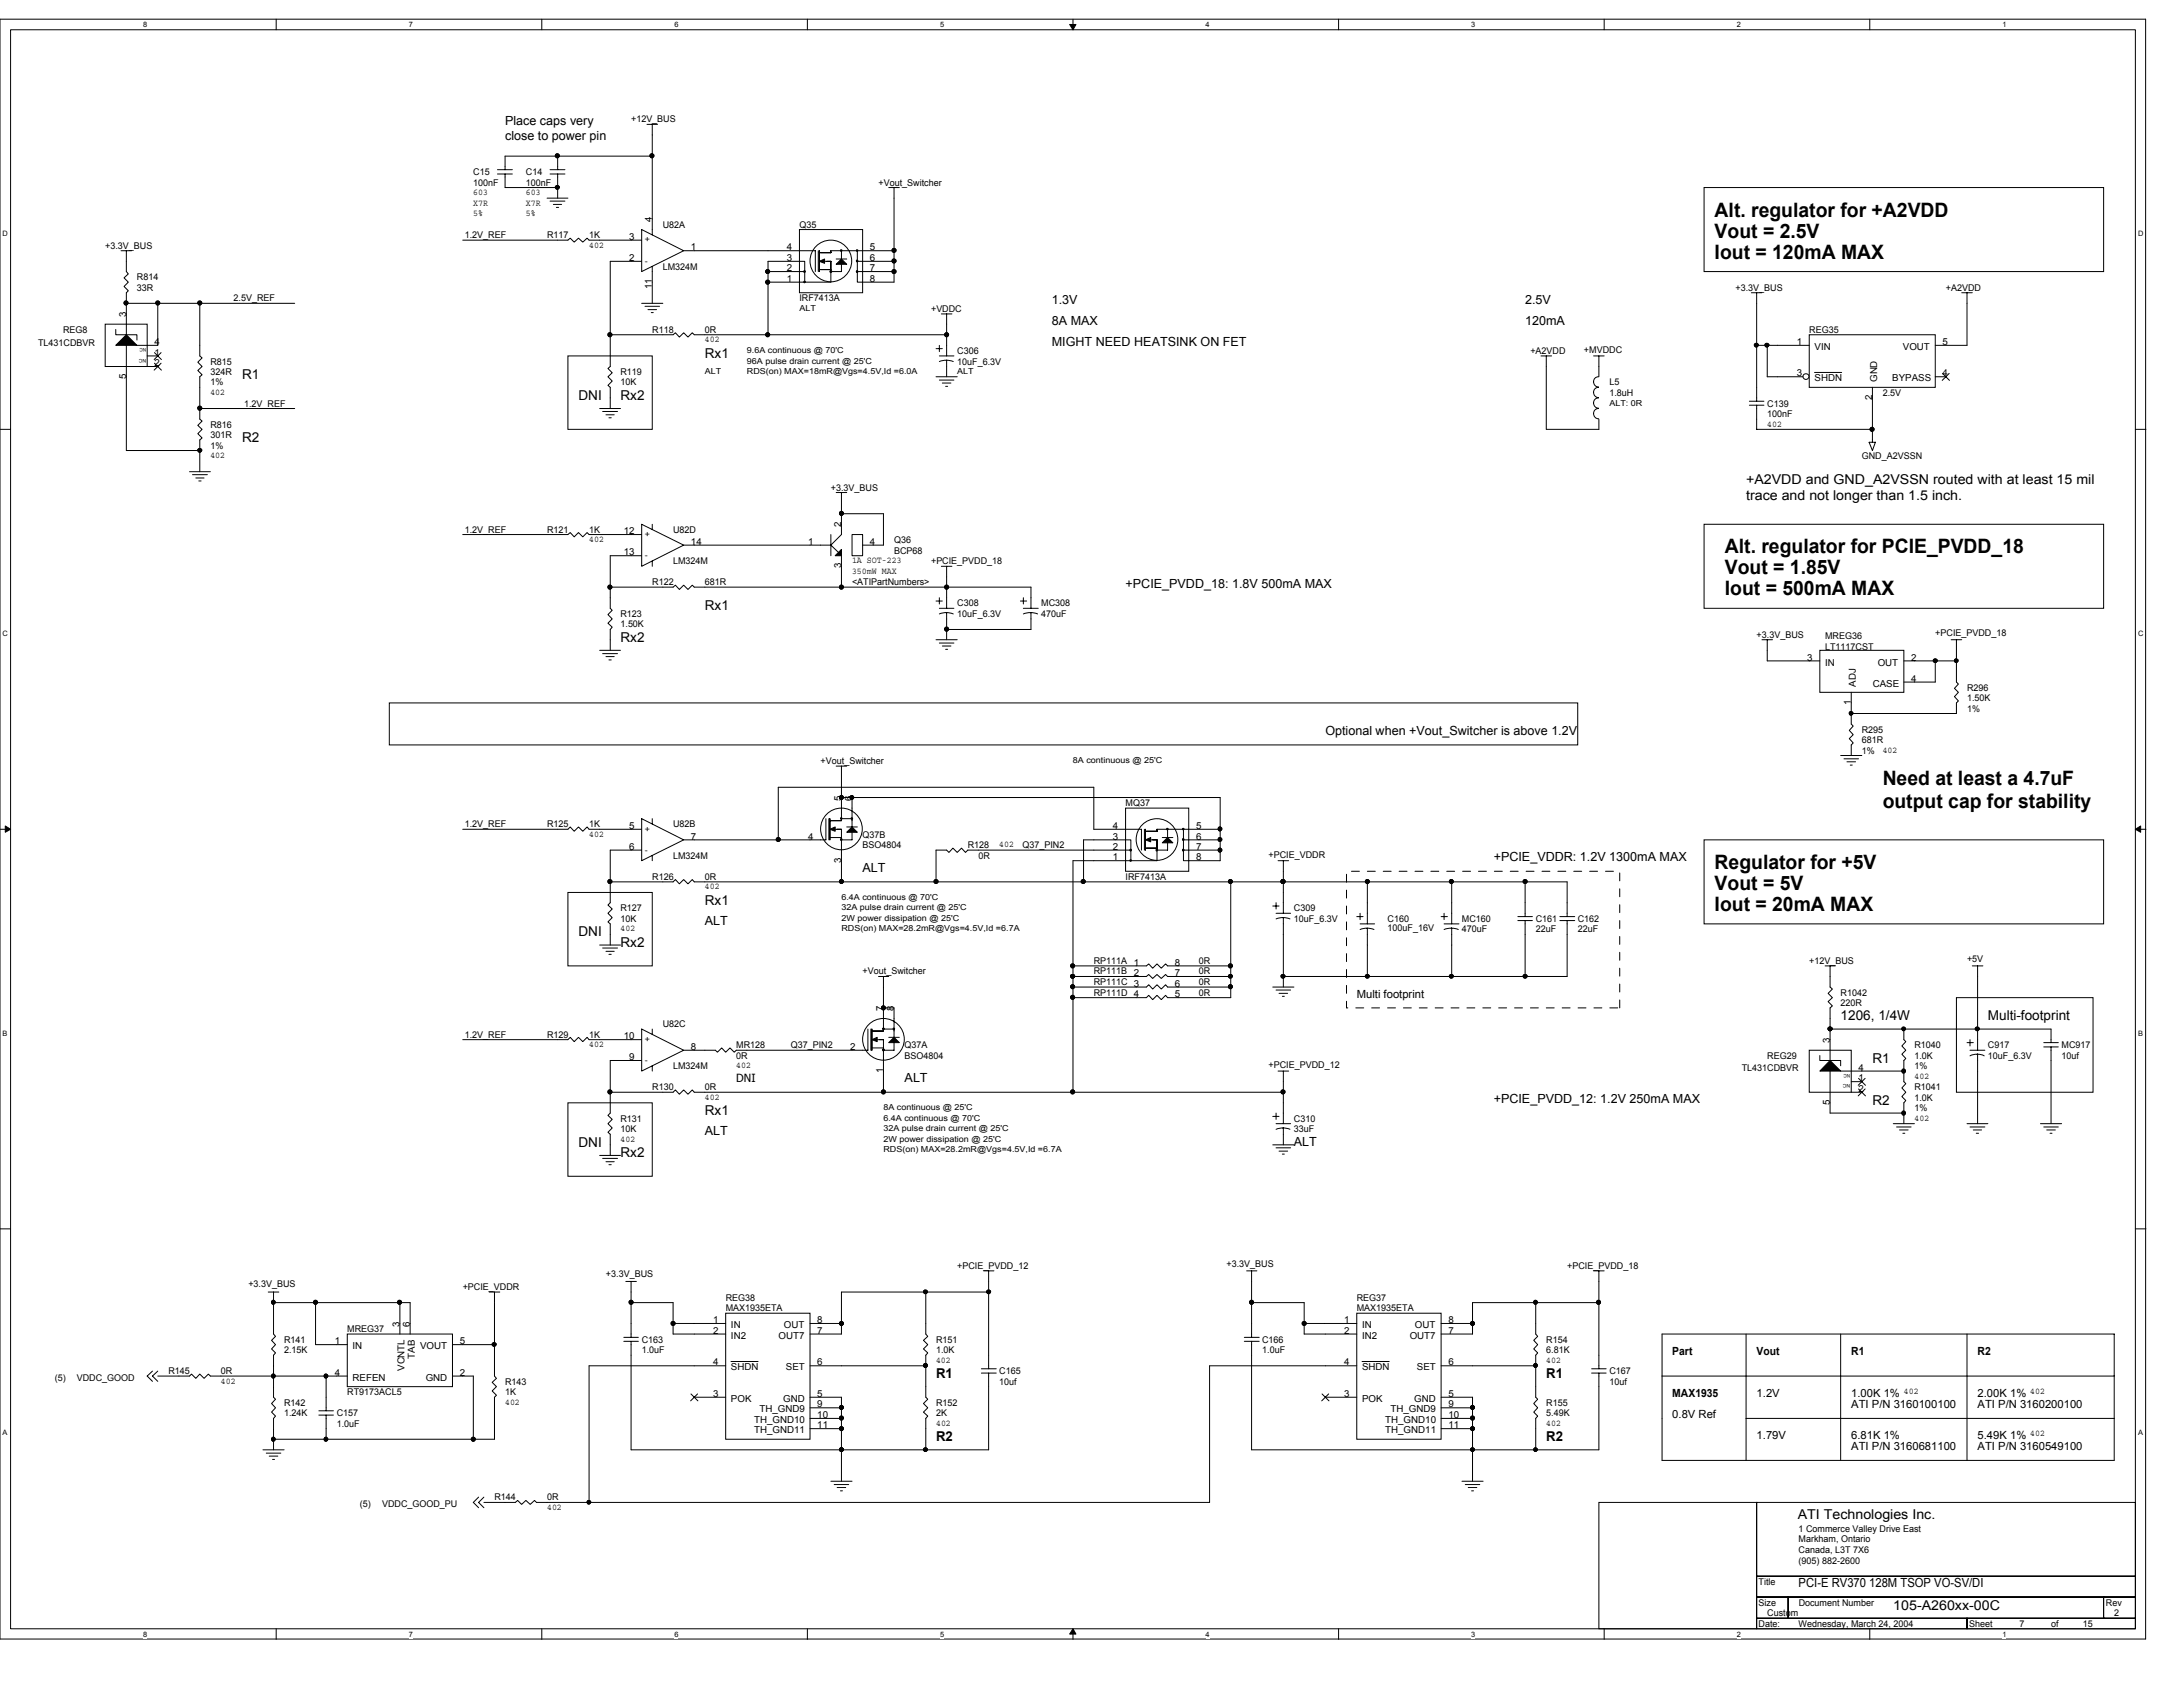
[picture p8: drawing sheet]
<svg xmlns="http://www.w3.org/2000/svg" width="279mm" height="216mm" viewBox="0 0 279 216" stroke-linecap="round" stroke-linejoin="round" font-family="sans-serif">
<defs><g id="words">
<g font-size="2.5">
<text x="219.5" y="27.7">Alt. regulator for +A2VDD</text>
<text x="219.5" y="30.4">Vout = 2.5V</text>
<text x="219.5" y="33.1">Iout = 120mA MAX</text>
<text x="220.8" y="70.8">Alt. regulator for PCIE_PVDD_18</text>
<text x="220.8" y="73.5">Vout = 1.85V</text>
<text x="220.8" y="76.2">Iout = 500mA MAX</text>
<text x="241" y="100.4">Need at least a 4.7uF</text>
<text x="241" y="103.5">output cap for stability</text>
<text x="219.5" y="113.9">Vout = 5V</text>
<text x="219.5" y="111.2">Regulator for +5V</text>
<text x="219.5" y="116.6">Iout = 20mA MAX</text>
</g>
<g font-size="1.7">
<text x="90.2" y="45.8">Rx1</text>
<text x="31" y="48.5">R1</text>
<text x="74" y="51.2">DNI</text>
<text x="79.4" y="51.2">Rx2</text>
<text x="31" y="56.6">R2</text>
<text x="223.5" y="62">+A2VDD and GND_A2VSSN routed with at least 15 mil</text>
<text x="223.5" y="64">trace and not longer than 1.5 inch.</text>
<text x="79.4" y="82.2">Rx2</text>
<text x="90.2" y="78.1">Rx1</text>
<text x="74" y="119.8">DNI</text>
<text x="90.2" y="115.8">Rx1</text>
<text x="79.4" y="121.2">Rx2</text>
<text x="235.6" y="130.6">1206, 1/4W</text>
<text x="254.4" y="130.6">Multi-footprint</text>
<text x="239.6" y="136">R1</text>
<text x="90.2" y="142.7">Rx1</text>
<text x="239.6" y="141.4">R2</text>
<text x="74" y="146.8">DNI</text>
<text x="79.4" y="148.1">Rx2</text>
<text x="119.8" y="176.4">R1</text>
<text x="197.9" y="176.4">R1</text>
<text x="119.8" y="184.4">R2</text>
<text x="197.9" y="184.4">R2</text>
<text x="230.1" y="194.4">ATI Technologies Inc.</text>
<text x="242.3" y="206">105-A260xx-00C</text>
</g>
<g font-size="1.6">
<text x="64.6" y="16">Place caps very</text>
<text x="64.6" y="17.9">close to power pin</text>
<text x="134.6" y="38.9">1.3V</text>
<text x="134.6" y="41.6">8A MAX</text>
<text x="195.2" y="41.6">120mA</text>
<text x="195.2" y="38.9">2.5V</text>
<text x="134.6" y="44.3">MIGHT NEED HEATSINK ON FET</text>
<text x="144.1" y="75.3">+PCIE_PVDD_18: 1.8V 500mA MAX</text>
<text x="169.6" y="94.1">Optional when +Vout_Switcher is above 1.2V</text>
<text x="110.4" y="111.6">ALT</text>
<text x="191.2" y="110.2">+PCIE_VDDR: 1.2V 1300mA MAX</text>
<text x="90.2" y="118.3">ALT</text>
<text x="115.8" y="138.5">ALT</text>
<text x="191.2" y="141.2">+PCIE_PVDD_12: 1.2V 250mA MAX</text>
<text x="90.2" y="145.2">ALT</text>
<text x="165.6" y="146.6">ALT</text>
<text x="230.2" y="203.2">PCI-E RV370 128M TSOP VO-SV/DI</text>
</g>
<g font-size="1.4">
<text x="173.7" y="127.7">Multi footprint</text>
<text x="94.2" y="138.5">DNI</text>
<text x="214" y="173.4">Part</text>
<text x="224.8" y="173.4">Vout</text>
<text x="236.9" y="173.4">R1</text>
<text x="253.1" y="173.4">R2</text>
<text x="214" y="178.8">MAX1935</text>
<text x="224.8" y="178.8">1.2V</text>
<text x="236.9" y="178.8">1.00K 1%</text>
<text x="253.1" y="178.8">2.00K 1%</text>
<text x="214" y="181.5">0.8V Ref</text>
<text x="224.8" y="184.2">1.79V</text>
<text x="236.9" y="180.2">ATI P/N 3160100100</text>
<text x="236.9" y="184.2">6.81K 1%</text>
<text x="236.9" y="185.5">ATI P/N 3160681100</text>
<text x="253.1" y="180.2">ATI P/N 3160200100</text>
<text x="253.1" y="184.2">5.49K 1%</text>
<text x="253.1" y="185.5">ATI P/N 3160549100</text>
</g>
<g font-size="1.2">
<text x="80.8" y="15.7">+12V_BUS</text>
<text x="60.6" y="22.4">C15</text>
<text x="60.6" y="23.7">100nF</text>
<text x="67.3" y="22.4">C14</text>
<text x="67.3" y="23.7">100nF</text>
<text x="112.4" y="23.7">+Vout_Switcher</text>
<text x="60.6" y="27.7">5%</text>
<text x="60.6" y="25">603</text>
<text x="60.6" y="26.3">X7R</text>
<text x="67.3" y="27.7">5%</text>
<text x="67.3" y="25">603</text>
<text x="67.3" y="26.3">X7R</text>
<text x="83.4" y="28.4" transform="rotate(-90 83.4 28.4)">4</text>
<text x="84.8" y="29.1">U82A</text>
<text x="102.3" y="29.1">Q35</text>
<text x="13.5" y="31.8">+3.3V_BUS</text>
<text x="17.5" y="35.9">R814</text>
<text x="59.5" y="30.5">1.2V_REF</text>
<text x="70" y="30.5">R117</text>
<text x="75.4" y="30.5">1K</text>
<text x="75.4" y="31.7">402</text>
<text x="80.5" y="30.7">3</text>
<text x="80.5" y="33.4">2</text>
<text x="84.8" y="34.5">LM324M</text>
<text x="88.4" y="32">1</text>
<text x="100.7" y="34.7">2</text>
<text x="100.7" y="33.4">3</text>
<text x="100.7" y="32">4</text>
<text x="111.3" y="32">5</text>
<text x="111.3" y="33.4">6</text>
<text x="111.3" y="34.7">7</text>
<text x="16.1" y="40.6" transform="rotate(-90 16.1 40.6)">3</text>
<text x="17.5" y="37.2">33R</text>
<text x="29.9" y="38.6">2.5V_REF</text>
<text x="83.4" y="37" transform="rotate(-90 83.4 37)">11</text>
<text x="100.7" y="36.1">1</text>
<text x="102.3" y="38.6">IRF7413A</text>
<text x="111.3" y="36.1">8</text>
<text x="119.2" y="39.9">+VDDC</text>
<text x="222.1" y="37.2">+3.3V_BUS</text>
<text x="249" y="37.2">+A2VDD</text>
<text x="4.9" y="44.2">TL431CDBVR</text>
<text x="8.1" y="42.6">REG8</text>
<text x="19.8" y="44.2">4</text>
<text x="19.8" y="45.5">1</text>
<text x="19.8" y="46.9">2</text>
<text x="26.9" y="46.7">R815</text>
<text x="83.5" y="42.6">R118</text>
<text x="90.2" y="42.6">0R</text>
<text x="90.2" y="43.8">402</text>
<text x="122.5" y="45.3">C306</text>
<text x="122.5" y="46.7">10uF_6.3V</text>
<text x="195.9" y="45.3">+A2VDD</text>
<text x="202.7" y="45.2">+MVDDC</text>
<text x="230" y="44.2">1</text>
<text x="231.6" y="42.6">REG35</text>
<text x="232.2" y="44.8">VIN</text>
<text x="243.5" y="44.8">VOUT</text>
<text x="248.6" y="44.2">5</text>
<text x="16.1" y="48.5" transform="rotate(-90 16.1 48.5)">5</text>
<text x="26.9" y="49.3">1%</text>
<text x="26.9" y="48">324R</text>
<text x="26.9" y="50.5">402</text>
<text x="31.2" y="52">1.2V_REF</text>
<text x="79.4" y="48">R119</text>
<text x="79.4" y="49.3">10K</text>
<text x="206" y="49.3">L5</text>
<text x="206" y="50.7">1.8uH</text>
<text x="226.2" y="52">C139</text>
<text x="226.2" y="53.4">100nF</text>
<text x="230" y="48.2">3</text>
<text x="232.2" y="48.8">SHDN</text>
<text x="239.6" y="51.2" transform="rotate(-90 239.6 51.2)">2</text>
<text x="240.2" y="48.9" transform="rotate(-90 240.2 48.9)">GND</text>
<text x="241" y="50.7">2.5V</text>
<text x="242.2" y="48.8">BYPASS</text>
<text x="248.6" y="48.2">4</text>
<text x="26.9" y="57.4">1%</text>
<text x="26.9" y="54.7">R816</text>
<text x="26.9" y="56">301R</text>
<text x="26.9" y="58.6">402</text>
<text x="226.2" y="54.6">402</text>
<text x="238.3" y="58.8">GND_A2VSSN</text>
<text x="106.3" y="62.8">+3.3V_BUS</text>
<text x="59.5" y="68.2">1.2V_REF</text>
<text x="70" y="68.2">R121</text>
<text x="75.4" y="68.2">1K</text>
<text x="75.4" y="69.4">402</text>
<text x="79.8" y="68.4">12</text>
<text x="79.8" y="71.1">13</text>
<text x="86.1" y="68.2">U82D</text>
<text x="88.4" y="69.7">14</text>
<text x="103.4" y="69.7">1</text>
<text x="107.7" y="67.5" transform="rotate(-90 107.7 67.5)">2</text>
<text x="111.3" y="69.7">4</text>
<text x="114.4" y="69.5">Q36</text>
<text x="114.4" y="70.9">BCP68</text>
<text x="83.5" y="74.9">R122</text>
<text x="86.1" y="72.2">LM324M</text>
<text x="90.2" y="74.9">681R</text>
<text x="107.7" y="72.7" transform="rotate(-90 107.7 72.7)">3</text>
<text x="109.1" y="74.9">&lt;ATIPartNumbers&gt;</text>
<text x="109.1" y="72.1">1A SOT-223</text>
<text x="109.1" y="73.4">350mW MAX</text>
<text x="119.2" y="72.2">+PCIE_PVDD_18</text>
<text x="122.5" y="77.6">C308</text>
<text x="133.3" y="77.6">MC308</text>
<text x="79.4" y="79">R123</text>
<text x="79.4" y="80.3">1.50K</text>
<text x="122.5" y="79">10uF_6.3V</text>
<text x="133.3" y="79">470uF</text>
<text x="224.8" y="81.7">+3.3V_BUS</text>
<text x="233.6" y="81.8">MREG36</text>
<text x="233.6" y="83.1">LT1117CST</text>
<text x="247.7" y="81.4">+PCIE_PVDD_18</text>
<text x="231.3" y="84.5">3</text>
<text x="233.6" y="85.2">IN</text>
<text x="237.5" y="87.9" transform="rotate(-90 237.5 87.9)">ADJ</text>
<text x="239.7" y="87.9">CASE</text>
<text x="240.3" y="85.2">OUT</text>
<text x="244.6" y="87.2">4</text>
<text x="244.6" y="84.5">2</text>
<text x="251.8" y="88.4">R296</text>
<text x="251.8" y="89.7">1.50K</text>
<text x="236.9" y="90.2" transform="rotate(-90 236.9 90.2)">1</text>
<text x="238.3" y="93.8">R295</text>
<text x="238.3" y="95.1">681R</text>
<text x="251.8" y="91.1">1%</text>
<text x="105" y="97.8">+Vout_Switcher</text>
<text x="238.3" y="96.4">1%</text>
<text x="241" y="96.3">402</text>
<text x="59.5" y="105.9">1.2V_REF</text>
<text x="70" y="105.9">R125</text>
<text x="75.4" y="105.9">1K</text>
<text x="75.4" y="107.1">402</text>
<text x="80.5" y="106.1">5</text>
<text x="86.1" y="105.9">U82B</text>
<text x="88.4" y="107.4">7</text>
<text x="103.4" y="107.4">4</text>
<text x="107.7" y="102.5" transform="rotate(-90 107.7 102.5)">5</text>
<text x="109" y="102.5" transform="rotate(-90 109 102.5)">6</text>
<text x="110.4" y="107.2">Q37B</text>
<text x="142.5" y="107.4">3</text>
<text x="142.5" y="106.1">4</text>
<text x="144.1" y="103.2">MQ37</text>
<text x="153.1" y="106.1">5</text>
<text x="153.1" y="107.4">6</text>
<text x="80.5" y="108.8">6</text>
<text x="83.5" y="112.6">R126</text>
<text x="86.1" y="109.9">LM324M</text>
<text x="90.2" y="112.6">0R</text>
<text x="90.2" y="113.8">402</text>
<text x="107.7" y="110.4" transform="rotate(-90 107.7 110.4)">3</text>
<text x="110.4" y="108.6">BSO4804</text>
<text x="123.9" y="108.6">R128</text>
<text x="125.2" y="109.9">0R</text>
<text x="127.9" y="108.5">402</text>
<text x="130.9" y="108.5">Q37_PIN2</text>
<text x="142.5" y="110.1">1</text>
<text x="142.5" y="108.8">2</text>
<text x="144.1" y="112.6">IRF7413A</text>
<text x="153.1" y="108.8">7</text>
<text x="153.1" y="110.1">8</text>
<text x="162.3" y="109.8">+PCIE_VDDR</text>
<text x="79.4" y="119.2">402</text>
<text x="79.4" y="116.6">R127</text>
<text x="79.4" y="118">10K</text>
<text x="165.6" y="116.6">C309</text>
<text x="165.6" y="118">10uF_6.3V</text>
<text x="177.6" y="118">C160</text>
<text x="177.6" y="119.2">100uF_16V</text>
<text x="187.1" y="118">MC160</text>
<text x="187.1" y="119.3">470uF</text>
<text x="196.6" y="118">C161</text>
<text x="196.6" y="119.3">22uF</text>
<text x="201.9" y="118">C162</text>
<text x="201.9" y="119.3">22uF</text>
<text x="110.4" y="124.7">+Vout_Switcher</text>
<text x="140" y="124.7">RP111B 2</text>
<text x="140" y="123.4">RP111A 1</text>
<text x="150.4" y="124.9">7</text>
<text x="150.4" y="123.6">8</text>
<text x="153.5" y="124.7">0R</text>
<text x="153.5" y="123.4">0R</text>
<text x="231.6" y="123.4">+12V_BUS</text>
<text x="251.8" y="123.1">+5V</text>
<text x="84.8" y="131.4">U82C</text>
<text x="113" y="129.4" transform="rotate(-90 113 129.4)">7</text>
<text x="114.4" y="129.4" transform="rotate(-90 114.4 129.4)">8</text>
<text x="140" y="126.1">RP111C 3</text>
<text x="140" y="127.4">RP111D 4</text>
<text x="150.4" y="126.3">6</text>
<text x="150.4" y="127.6">5</text>
<text x="153.5" y="126.1">0R</text>
<text x="153.5" y="127.4">0R</text>
<text x="235.6" y="127.4">R1042</text>
<text x="235.6" y="128.8">220R</text>
<text x="59.5" y="132.8">1.2V_REF</text>
<text x="70" y="132.8">R129</text>
<text x="75.4" y="132.8">1K</text>
<text x="75.4" y="134">402</text>
<text x="79.8" y="133">10</text>
<text x="80.5" y="135.7">9</text>
<text x="86.1" y="136.8">LM324M</text>
<text x="88.4" y="134.4">8</text>
<text x="94.2" y="134.2">MR128</text>
<text x="94.2" y="135.5">0R</text>
<text x="94.2" y="136.7">402</text>
<text x="101.2" y="134.2">Q37_PIN2</text>
<text x="108.8" y="134.4">2</text>
<text x="113" y="137.3" transform="rotate(-90 113 137.3)">1</text>
<text x="115.8" y="134.2">Q37A</text>
<text x="115.8" y="135.5">BSO4804</text>
<text x="162.3" y="136.7">+PCIE_PVDD_12</text>
<text x="222.9" y="137.1">TL431CDBVR</text>
<text x="226.2" y="135.5">REG29</text>
<text x="234.2" y="133.5" transform="rotate(-90 234.2 133.5)">3</text>
<text x="237.9" y="137">4</text>
<text x="245" y="136.8">1%</text>
<text x="245" y="134.2">R1040</text>
<text x="245" y="135.5">1.0K</text>
<text x="254.4" y="134.2">C917</text>
<text x="254.4" y="135.5">10uF_6.3V</text>
<text x="263.9" y="134.2">MC917</text>
<text x="263.9" y="135.5">10uf</text>
<text x="79.4" y="143.6">R131</text>
<text x="83.5" y="139.5">R130</text>
<text x="90.2" y="139.5">0R</text>
<text x="90.2" y="140.8">402</text>
<text x="165.6" y="143.6">C310</text>
<text x="234.2" y="141.4" transform="rotate(-90 234.2 141.4)">5</text>
<text x="237.9" y="138.4">1</text>
<text x="237.9" y="139.7">2</text>
<text x="245" y="138">402</text>
<text x="245" y="143.4">402</text>
<text x="245" y="142.2">1%</text>
<text x="245" y="139.5">R1041</text>
<text x="245" y="140.9">1.0K</text>
<text x="79.4" y="146.1">402</text>
<text x="79.4" y="144.9">10K</text>
<text x="165.6" y="144.9">33uF</text>
<text x="31.8" y="164.7">+3.3V_BUS</text>
<text x="59.2" y="165.1">+PCIE_VDDR</text>
<text x="77.6" y="163.5">+3.3V_BUS</text>
<text x="92.9" y="166.5">REG38</text>
<text x="92.9" y="167.8">MAX1935ETA</text>
<text x="122.5" y="162.4">+PCIE_PVDD_12</text>
<text x="157" y="162.1">+3.3V_BUS</text>
<text x="173.7" y="166.5">REG37</text>
<text x="173.7" y="167.8">MAX1935ETA</text>
<text x="200.6" y="162.4">+PCIE_PVDD_18</text>
<text x="36.4" y="171.8">R141</text>
<text x="36.4" y="173.2">2.15K</text>
<text x="42.8" y="172">1</text>
<text x="44.4" y="170.5">MREG37</text>
<text x="45.1" y="172.7">IN</text>
<text x="51.1" y="169.8" transform="rotate(-90 51.1 169.8)">3</text>
<text x="52.5" y="169.8" transform="rotate(-90 52.5 169.8)">6</text>
<text x="53.1" y="173.9" transform="rotate(-90 53.1 173.9)">TAB</text>
<text x="53.8" y="172.7">VOUT</text>
<text x="58.8" y="172">5</text>
<text x="82.1" y="171.8">C163</text>
<text x="82.1" y="173.2">1.0uF</text>
<text x="91.3" y="170.7">2</text>
<text x="91.3" y="169.3">1</text>
<text x="93.6" y="171.3">IN2</text>
<text x="93.6" y="170">IN</text>
<text x="99.7" y="171.3">OUT7</text>
<text x="100.3" y="170">OUT</text>
<text x="104.6" y="170.7">7</text>
<text x="104.6" y="169.3">8</text>
<text x="119.8" y="171.8">R151</text>
<text x="119.8" y="173.2">1.0K</text>
<text x="161.5" y="171.8">C166</text>
<text x="161.5" y="173.2">1.0uF</text>
<text x="172" y="170.7">2</text>
<text x="172" y="169.3">1</text>
<text x="174.3" y="171.3">IN2</text>
<text x="174.3" y="170">IN</text>
<text x="180.4" y="171.3">OUT7</text>
<text x="181.1" y="170">OUT</text>
<text x="185.4" y="170.7">7</text>
<text x="185.4" y="169.3">8</text>
<text x="197.9" y="171.8">R154</text>
<text x="197.9" y="173.2">6.81K</text>
<text x="7" y="176.7">(5)</text>
<text x="9.8" y="176.7">VDDC_GOOD</text>
<text x="21.5" y="175.9">R145</text>
<text x="28.3" y="175.9">0R</text>
<text x="28.3" y="177.1">402</text>
<text x="36.4" y="179.9">R142</text>
<text x="42.8" y="176.1">4</text>
<text x="44.4" y="178.6">RT9173ACL5</text>
<text x="45.1" y="176.7">REFEN</text>
<text x="51.8" y="175.5" transform="rotate(-90 51.8 175.5)">VCNTL</text>
<text x="54.5" y="176.7">GND</text>
<text x="58.8" y="176.1">2</text>
<text x="64.6" y="179.8">402</text>
<text x="64.6" y="177.2">R143</text>
<text x="64.6" y="178.6">1K</text>
<text x="91.3" y="178.8">3</text>
<text x="91.3" y="174.8">4</text>
<text x="93.6" y="175.4">SHDN</text>
<text x="93.6" y="179.4">POK</text>
<text x="100.2" y="179.4">GND</text>
<text x="100.6" y="175.4">SET</text>
<text x="104.6" y="174.8">6</text>
<text x="104.6" y="178.8">5</text>
<text x="119.8" y="174.4">402</text>
<text x="119.8" y="179.9">R152</text>
<text x="127.9" y="175.9">C165</text>
<text x="127.9" y="177.2">10uf</text>
<text x="172" y="178.8">3</text>
<text x="172" y="174.8">4</text>
<text x="174.3" y="175.4">SHDN</text>
<text x="174.3" y="179.4">POK</text>
<text x="181" y="179.4">GND</text>
<text x="181.4" y="175.4">SET</text>
<text x="185.4" y="174.8">6</text>
<text x="185.4" y="178.8">5</text>
<text x="197.9" y="174.4">402</text>
<text x="197.9" y="179.9">R155</text>
<text x="206" y="175.9">C167</text>
<text x="206" y="177.2">10uf</text>
<text x="243.7" y="178.4">402</text>
<text x="259.8" y="178.4">402</text>
<text x="36.4" y="181.3">1.24K</text>
<text x="43.1" y="181.3">C157</text>
<text x="43.1" y="182.6">1.0uF</text>
<text x="96.5" y="182.1">TH_GND10</text>
<text x="96.5" y="183.4">TH_GND11</text>
<text x="97.2" y="180.8">TH_GND9</text>
<text x="104.6" y="181.5">10</text>
<text x="104.6" y="182.8">11</text>
<text x="104.6" y="180.1">9</text>
<text x="119.8" y="182.5">402</text>
<text x="119.8" y="181.3">2K</text>
<text x="177.3" y="182.1">TH_GND10</text>
<text x="177.3" y="183.4">TH_GND11</text>
<text x="178" y="180.8">TH_GND9</text>
<text x="185.4" y="181.5">10</text>
<text x="185.4" y="182.8">11</text>
<text x="185.4" y="180.1">9</text>
<text x="197.9" y="182.5">402</text>
<text x="197.9" y="181.3">5.49K</text>
<text x="259.8" y="183.8">402</text>
<text x="46.1" y="192.8">(5)</text>
<text x="48.9" y="192.8">VDDC_GOOD_PU</text>
<text x="63.3" y="192">R144</text>
<text x="70" y="192">0R</text>
<text x="70" y="193.3">402</text>
<text x="230.2" y="196.1">1 Commerce Valley Drive East</text>
<text x="230.2" y="197.4">Markham, Ontario</text>
<text x="225.1" y="202.8">Title</text>
<text x="230.2" y="198.8">Canada, L3T 7X6</text>
<text x="230.2" y="200.1">(905) 882-2600</text>
<text x="225.1" y="205.5">Size</text>
<text x="225.1" y="208.2">Date:</text>
<text x="226.2" y="206.8">Custom</text>
<text x="230.2" y="208.2">Wednesday, March 24, 2004</text>
<text x="230.2" y="205.5">Document Number</text>
<text x="252" y="208.2">Sheet</text>
<text x="258.5" y="208.2">7</text>
<text x="262.5" y="208.2">of</text>
<text x="266.6" y="208.2">15</text>
<text x="269.5" y="205.5">Rev</text>
<text x="270.6" y="206.8">2</text>
</g>
<g font-size="1.1">
<text x="82.5" y="31">+</text>
<text x="82.5" y="33.7">-</text>
<text x="102.3" y="39.8">ALT</text>
<text x="90.2" y="47.9">ALT</text>
<text x="95.6" y="45.2">9.6A continuous @ 70'C</text>
<text x="95.6" y="46.5">96A pulse drain current @ 25'C</text>
<text x="95.6" y="47.9">RDS(on) MAX=18mR@Vgs=4.5V,Id =6.0A</text>
<text x="122.5" y="47.9">ALT</text>
<text x="206" y="51.9">ALT: 0R</text>
<text x="82.5" y="68.7">+</text>
<text x="82.5" y="71.4">-</text>
<text x="137.3" y="97.7">8A continuous @ 25'C</text>
<text x="82.5" y="106.4">+</text>
<text x="82.5" y="109.1">-</text>
<text x="107.7" y="115.2">6.4A continuous @ 70'C</text>
<text x="107.7" y="119.2">RDS(on) MAX=28.2mR@Vgs=4.5V,Id =6.7A</text>
<text x="107.7" y="116.5">32A pulse drain current @ 25'C</text>
<text x="107.7" y="117.9">2W power dissipation @ 25'C</text>
<text x="82.5" y="133.3">+</text>
<text x="82.5" y="136.1">-</text>
<text x="113.1" y="143.4">6.4A continuous @ 70'C</text>
<text x="113.1" y="142.1">8A continuous @ 25'C</text>
<text x="113.1" y="147.5">RDS(on) MAX=28.2mR@Vgs=4.5V,Id =6.7A</text>
<text x="113.1" y="144.8">32A pulse drain current @ 25'C</text>
<text x="113.1" y="146.1">2W power dissipation @ 25'C</text>
</g>
<g font-size=".9">
<text x="18.3" y="3.5">8</text>
<text x="52.3" y="3.5">7</text>
<text x="86.3" y="3.5">6</text>
<text x="120.3" y="3.5">5</text>
<text x="154.3" y="3.5">4</text>
<text x="188.3" y="3.5">3</text>
<text x="222.3" y="3.5">2</text>
<text x="256.3" y="3.5">1</text>
<text x=".3" y="30.2">D</text>
<text x="273.6" y="30.2">D</text>
<text x=".3" y="81.4">C</text>
<text x="273.6" y="81.4">C</text>
<text x=".3" y="132.5">B</text>
<text x="273.6" y="132.5">B</text>
<text x=".3" y="183.7">A</text>
<text x="273.6" y="183.7">A</text>
<text x="18.3" y="209.5">8</text>
<text x="52.3" y="209.5">7</text>
<text x="86.3" y="209.5">6</text>
<text x="120.3" y="209.5">5</text>
<text x="154.3" y="209.5">4</text>
<text x="188.3" y="209.5">3</text>
<text x="222.3" y="209.5">2</text>
<text x="256.3" y="209.5">1</text>
</g>
<g font-size=".6">
<text x="18.7" y="45.9" transform="rotate(180 18.7 45.9)">NC</text>
<text x="18.7" y="44.5" transform="rotate(180 18.7 44.5)">NC</text>
<text x="236.8" y="137.4" transform="rotate(180 236.8 137.4)">NC</text>
<text x="236.8" y="138.8" transform="rotate(180 236.8 138.8)">NC</text>
</g>
</g></defs>
<path d="M0 2.5h274.6v207.3h-274.6zM1.4 3.8h271.9v204.6h-271.9z" fill="none" stroke="#000" stroke-width=".13"/>
<g fill="#fff">
<path d="M18.3 2.6h.5v1.1h-.5z"/>
<path d="M18.3 208.6h.5v1.1h-.5z"/>
</g>
<path d="M35.3 2.5v1.3M35.3 208.4v1.4" fill="none" stroke="#000" stroke-width=".13"/>
<g fill="#fff">
<path d="M52.3 2.6h.5v1.1h-.5z"/>
<path d="M52.3 208.6h.5v1.1h-.5z"/>
</g>
<path d="M69.3 2.5v1.3M69.3 208.4v1.4" fill="none" stroke="#000" stroke-width=".13"/>
<g fill="#fff">
<path d="M86.3 2.6h.5v1.1h-.5z"/>
<path d="M86.3 208.6h.5v1.1h-.5z"/>
</g>
<path d="M103.3 2.5v1.3M103.3 208.4v1.4" fill="none" stroke="#000" stroke-width=".13"/>
<g fill="#fff">
<path d="M120.3 2.6h.5v1.1h-.5z"/>
<path d="M120.3 208.6h.5v1.1h-.5z"/>
</g>
<path d="M137.3 2.5v1.3M137.3 208.4v1.4" fill="none" stroke="#000" stroke-width=".13"/>
<path d="M136.9 3.1h.8l-.4 .7zM137.3 208.4l.4 .7h-.8z" fill="#000" stroke="#000" stroke-width=".13"/>
<g fill="#fff">
<path d="M154.3 2.6h.5v1.1h-.5z"/>
<path d="M154.3 208.6h.5v1.1h-.5z"/>
</g>
<path d="M171.3 2.5v1.3M171.3 208.4v1.4" fill="none" stroke="#000" stroke-width=".13"/>
<g fill="#fff">
<path d="M188.3 2.6h.5v1.1h-.5z"/>
<path d="M188.3 208.6h.5v1.1h-.5z"/>
</g>
<path d="M205.3 2.5v1.3M205.3 208.4v1.4" fill="none" stroke="#000" stroke-width=".13"/>
<g fill="#fff">
<path d="M222.3 2.6h.5v1.1h-.5z"/>
<path d="M222.3 208.6h.5v1.1h-.5z"/>
</g>
<path d="M239.3 2.5v1.3M239.3 208.4v1.4" fill="none" stroke="#000" stroke-width=".13"/>
<g fill="#fff">
<path d="M256.3 2.6h.5v1.1h-.5z"/>
<path d="M256.3 208.6h.5v1.1h-.5z"/>
<path d="M.3 29.4h.7v1h-.7z"/>
<path d="M273.6 29.4h.7v1h-.7z"/>
<path d="M.3 80.5h.7v1.1h-.7z"/>
<path d="M273.6 80.5h.7v1.1h-.7z"/>
</g>
<path d="M0 54.9h1.4M273.3 54.9h1.4" fill="none" stroke="#000" stroke-width=".13"/>
<g fill="#fff">
<path d="M.3 131.7h.7v1.1h-.7z"/>
<path d="M273.6 131.7h.7v1.1h-.7z"/>
</g>
<path d="M0 106.1h1.4M273.3 106.1h1.4" fill="none" stroke="#000" stroke-width=".13"/>
<path d="M.7 105.7l.7 .4-.7 .4zM273.3 106.1l.7-.4v.8z" fill="#000" stroke="#000" stroke-width=".13"/>
<g fill="#fff">
<path d="M.3 182.8h.7v1.1h-.7z"/>
<path d="M273.6 182.8h.7v1.1h-.7z"/>
</g>
<g fill="none" stroke="#000" stroke-width=".13">
<path d="M64.6 20h18.9M71.4 20v1.7M82.8 15.9h1.4M83.5 15.9v14.2M15.5 32.1h1.3M16.2 32.1v2.7l.2 .3-.5 .5 .5 .5-.5 .6 .5 .5-.2 .3v2.7M16.2 38.8h21.5M20.2 38.8v5.4M25.6 38.8v6.8l.3 .2-.6 .6 .6 .5-.6 .5 .6 .6-.3 .2v5.4l.3 .3-.6 .5 .6 .5-.6 .6 .6 .5-.3 .3v4.1M59.2 30.7h12.2M64.6 24h6.8M70 25.4h2.7"/>
<path d="M70.4 25.7h1.9M70.4 22.3h1.9M70.4 21.7h1.9M70.8 26.2h1.1M71.2 26.5h.3M71.4 22.3v3.1M76.8 30.7h5.3M82.1 29.4l5.4 2.7-5.4 2.7zM82.1 33.4h-4v13.5l-.3 .3 .6 .5-.6 .5 .6 .6-.6 .5 .3 .3v2.7M82.1 38.8h2.7M82.5 39.2h1.9M82.9 39.6h1.1"/>
<path d="M83.5 34.1v4.7M87.5 32.1h16.9v2.7M98.3 34.8h4.7M102.3 29.4h8.1v8.1h-8.1zM103 36.1v-2.7h-4.7v9.4M104.7 32.1v2.7M104.9 34.5h1.4M104.9 32.1v2.7M105.5 33.4h.8v2.7h-8M107 33.1h1.4M107.7 32.1v2.7h-1.4M109.7 33.4h4.7"/>
<path d="M109.7 34.8h4.7M113.7 24h1.4M114.4 24v12.1h-4.7v-4M114.4 32.1h-8.1v.2h-1.4M218.1 24h51.1v10.8h-51.1zM224.2 37.5h1.3M224.8 37.5v13.9M251.1 37.5h1.3M251.8 37.5v6.7h-4.1M16.2 48.2v9.5h9.4M25.6 52.3h12.1M72.7 45.6h10.8v9.3h-10.8z"/>
<path d="M76.8 52.3h2.6M77.1 52.7h1.9M77.6 53.1h1M77.9 53.5h.3M78.1 42.8h6.7M83.4 40h.2M90.2 42.8h31M119.8 48.2h2.7M119.8 44.6h.8M120.2 46.3l.9-.2 .9 .2M120.2 45.6h1.9M120.2 48.6h1.9"/>
<path d="M120.2 44.2v.8M120.5 40.2h1.3M120.6 49h1.1M121 49.4h.3M121.2 40.2v5.4M121.2 46.1v2.1M197.2 45.6h1.4M197.9 45.6v9.3h6.7v-1.3M204 45.6h1.3M204.6 52.3a.66 .66 0 0 0-.6 .6 .66 .66 0 0 0 .6 .7M204.6 50.9a.66 .66 0 0 0-.6 .7 .66 .66 0 0 0 .6 .6M204.6 49.6a.66 .66 0 0 0-.6 .6 .66 .66 0 0 0 .6 .7"/>
<path d="M204.6 48.2a.66 .66 0 0 0-.6 .7 .66 .66 0 0 0 .6 .6M204.6 45.6v2.6M223.9 51.4h1.9M223.9 51.9h1.9M224.8 51.9v3h14.8v1.7M224.8 44.2h6.8M226.2 44.2v4h1.3M231.6 42.8h16.1v6.8h-16.1zM239.2 56.6h.8l-.4 1.1zM239.6 49.6v5.3M247.7 48.2h1.3M248.6 47.8l.9 .9"/>
<path d="M249.5 47.8l-.9 .9M24.3 60.4h2.6M24.6 60.7h1.9M25.1 61.2h1M25.4 61.6h.3M59.2 68.4h12.2M76.8 68.4h4M78.1 75.1h8l.3-.2 .6 .5 .5-.5 .6 .5 .5-.5 .3 .2h43.1v2.8M80.8 71.1h-2.7v6.8l.3 .2-.6 .6 .6 .5-.6 .6 .6 .5-.3 .3v2.6M88.9 69.8h17.4M106.3 68.4v2.7M107 63h1.4"/>
<path d="M107.7 63v5.4l-1.4 1.4 1 .9M107.7 71.1v4M107.7 65.7h5.4v4.1h-2.7M109.1 68.4h1.3v2.7h-1.3zM119.8 76.9h.8M120.2 78.6l.9-.2 .9 .2M120.2 76.5v.8M120.2 77.9h1.9M120.5 72.5h1.3M121.2 72.5v5.4M121.2 78.4v3.5M130.6 76.9h.8"/>
<path d="M131 78.6l.9-.2 .9 .2M131 77.9h1.9M131 76.5v.8M132 78.4v2.2h-10.8M218.1 67.1h51.1v10.8h-51.1zM49.8 90h152.1v5.3h-152.1zM76.8 83.2h2.6M77.1 83.7h1.9M77.6 84h1M77.9 84.5h.3M107 98h1.4M107.7 98v4.1h48.5v8.1h-4.7v-4.1"/>
<path d="M119.8 81.9h2.7M120.2 82.3h1.9M120.6 82.7h1.1M121 83.1h.3M225.5 81.9h1.4M226.2 81.9v2.7h5.4M235.6 96.7h2.7M236 97.1h1.9M236.4 97.5h1.1M236.8 97.9h.3M245 84.6h5.4M247.7 84.6v2.7h-2.7"/>
<path d="M249.7 81.9h1.4M250.4 81.9v5.4l.3 .2-.6 .6 .6 .5-.6 .6 .6 .5-.3 .3v1.3h-13.5v-1.3M59.2 106.1h13.5l.3-.3 .5 .6 .5-.6 .6 .6 .5-.6 .3 .3h6.7M72.7 114.2h10.8v9.4h-10.8zM78.1 112.9h6.7M78.1 119.6v1.3M82.1 104.8l5.4 2.7-5.4 2.7zM82.1 108.8h-4v5.4M83.5 104.8v.7M83.5 109.5v.7M87.5 107.5h16.2M90.2 112.9h110.4v2.6"/>
<path d="M99.6 107.5v-6.7h40.4v5.3h6.1v2.7M107.7 110.2v2.7M119.8 108.8v4.1M125.2 108.8h19.5M144.1 103.4h8v8.1h-8zM144.7 110.2v-2.7h-6v5.4M146.5 106.1v2.7M146.6 108.5h1.5M146.6 106.1v2.7M147.3 107.5h.8v2.7h-10.8v29.6M148.8 107.2h1.3M149.4 106.1v2.7h-1.3"/>
<path d="M151.5 107.5h4.7M151.5 108.8h4.7M156.2 106.1h-8.1v.3h-1.5M157.5 112.9v14.8h-8.1l-.2-.3-.6 .5-.5-.5-.6 .5-.5-.5-.3 .3h-9.4M162.9 116h.8M163.3 117.6l.9-.2 .9 .2M163.3 115.5v.8M163.3 116.9h1.9M163.6 110.2h1.3M164.3 110.2v6.7M164.3 117.4v8.9M173.7 117.3h.8"/>
<path d="M174.1 119l.9-.2 .9 .2M174.1 116.9v.8M174.1 118.2h1.8M175 112.9v5.3M175 118.8v6.2M184.4 117.3h.9M184.8 119l1-.2 .8 .2M184.8 118.2h1.9M184.8 116.9v.8M185.8 112.9v5.3M185.8 118.8v6.2M194.3 117.3h1.8"/>
<path d="M194.3 117.8h1.8M195.2 112.9v4.4M195.2 117.8v7.2M200.6 119.6v5.4h-36.3M218.1 107.5h51.1v10.7h-51.1zM59.2 133.1h12.2M76.8 133.1h4M76.8 120.9h2.6M77.1 121.3h1.9M77.6 121.8h1M77.9 122.1h.3M78.1 139.8h8l.3-.3 .6 .5 .5-.5 .6 .5 .5-.5 .3 .3h75.4"/>
<path d="M80.8 135.7h-2.7v5.4M111.1 131.7v2.7h-16.9l-.2 .3-.6-.6-.5 .6-.5-.6-.6 .6-.2-.3h-2.7M111.5 131.7v2.7M111.6 131.7v2.7M111.6 134.1h1.5M112.3 133.1h.8M112.4 125h1.3M112.6 133.1h.5v6.7M113.1 125v7h-1.5M113.1 129h1.3v3.8M113.1 131.7h1.3M113.7 132.8h1.4"/>
<path d="M114.4 133.4v1h-1.3M137.3 125h9.4l.3-.3 .5 .5 .6-.5 .5 .5 .6-.5 .2 .3h8.1M137.3 126.3h9.4l.3-.3 .5 .6 .6-.6 .5 .6 .6-.6 .2 .3h8.1M137.3 123.6h8.1M150.8 123.6h6.7M162.9 126.3h2.7M163.3 126.7h1.9M163.6 137.1h1.3M163.7 127.1h1.1M164.1 127.5h.3M164.3 137.1v4M231.6 134.4h5.3v5.4h-5.3z"/>
<path d="M232.9 135.1v.6h2.7v.7M233.6 123.6h1.3M234.2 123.6v1.4M234.2 130.3v5.4M234.2 137.1v5.4h9.5M234.2 131.7h28.3M235.6 137.1h8.1M236.9 139.8h1.4M236.9 138.4h1.4M237.9 138l.9 .9M237.9 139.4l.9 .9M238.7 138l-.9 .9"/>
<path d="M238.7 139.4l-.9 .9M243.7 131.7v1.4l.2 .2-.5 .6 .5 .5-.5 .5 .5 .6-.2 .2v2.7l.2 .3-.5 .5 .5 .6-.5 .5 .5 .5-.2 .3v2.7M250.4 127.7h17.5v12.1h-17.5zM251.8 133.4h.8M252.1 135.1l1-.2 .9 .2M252.1 134.4h1.9M252.1 133.1v.8M252.4 123.6h1.4M253.1 123.6v10.8M253.1 134.9v8.9M262.5 135.7v8.1M0 157.3h1.4"/>
<path d="M72.7 141.1h10.8v9.4h-10.8zM76.8 147.9h2.6M77.1 148.3h1.9M77.6 148.7h1M77.9 149.1h.3M78.1 146.5v1.4M162.9 146.5h2.7M163.3 146.9h1.9M163.7 147.3h1.1M164.1 147.7h.3M242.3 143.8h2.7M242.7 144.2h1.9"/>
<path d="M243.1 144.6h1.1M243.5 145h.3M251.8 143.8h2.6M252.1 144.2h1.9M252.6 144.6h1M252.9 145h.3M261.2 143.8h2.7M261.6 144.2h1.8M262 144.6h1.1M262.4 145h.2M273.3 157.3h1.4M19.5 175.5l-.7 .6 .7 .7"/>
<path d="M20.2 175.5l-.7 .6 .7 .7M20.2 176.1h2.7M28.3 176.1h16.1M34.3 165.4h1.4M35 165.4v5.3l.3 .3-.5 .5 .5 .6-.5 .5 .5 .5-.3 .3v5.4l.3 .3-.5 .5 .5 .6-.5 .5 .5 .5-.3 .3v4M35 166.7h17.5v4M40.4 166.7v5.4h4M41.7 176.1v2.7M44.4 170.7h13.5v6.8h-13.5zM51.2 166.7v4M57.9 172.1h5.4M57.9 176.1h2.7v8.1"/>
<path d="M62.6 165.4h1.4M63.3 165.4v10.7l.2 .3-.5 .5 .5 .6-.5 .5 .5 .6-.2 .2v5.4h-28.3M80.1 164h1.3M80.8 173.4v12.1h26.9v4.1M80.8 166.7h5.3v4h6.8M80.8 164v5.4M86.1 169.4h6.8M88.4 178.4l.9 .9M88.9 178.8h4M89.3 178.4l-.9 .9M92.9 168.1h10.8v16.1h-10.8zM92.9 174.8h-17.5v17.5"/>
<path d="M93.6 174.2h3.4M103.7 174.8h14.8M103.7 169.4h4M118.5 165.4v5.3l.2 .3-.5 .5 .5 .6-.5 .5 .5 .5-.2 .3v5.4l.2 .3-.5 .5 .5 .6-.5 .5 .5 .5-.2 .3v4M125.9 162.6h1.3M126.5 165.4h-18.8v5.3h-4M126.5 177.5v8h-18.8v-6.7h-4M126.5 162.6v10.8M159.6 162.6h1.3M160.2 173.4v12.1h44.4v-8M160.2 166.7h6.7v4h2.7M160.2 162.6v6.8"/>
<path d="M166.9 169.4h2.7M169.6 174.8h-14.8v17.5h-84.8M188.5 174.8h8.1v2.7M188.5 178.8v10.8M196.6 166.7v2.7M204 162.6h1.3M204.6 162.6v10.8M204.6 166.7h-16.1v4M212.7 176.1h57.9M212.7 170.7h57.9v16.2h-57.9zM223.5 170.7v16.2M235.6 170.7v16.2"/>
<path d="M251.8 170.7v16.2M33.7 185.5h2.7M34.1 186h1.8M34.5 186.4h1.1M34.9 186.8h.2M41.7 182.8v1.4M61.3 191.6l-.7 .7 .7 .7M61.9 191.6l-.6 .7 .6 .7M61.9 192.3h2.7M103.7 181.5h4M103.7 180.2h4M103.7 182.8h4"/>
<path d="M106.3 189.6h2.8M106.8 190h1.8M107.1 190.4h1.1M107.6 190.8h.2M187.1 189.6h2.7M187.5 190h1.9M187.9 190.4h1.1M188.3 190.8h.3M196.6 182.8v2.7M204.6 192.3h20.2v16.1h-20.2zM223.5 181.5h47.1M224.8 192.3h48.5v9.4h-48.5z"/>
<path d="M224.8 201.7h48.5v2.7h-48.5zM224.8 204.4h4.1v2.7h-4.1zM224.8 207.1h27v1.3h-27zM228.9 204.4h40.3v2.7h-40.3zM251.8 207.1h21.5v1.3h-21.5zM269.2 204.4h4.1v2.7h-4.1z"/>
<circle cx="106.3" cy="33.4" r="2.67"/>
<circle cx="148.1" cy="107.4" r="2.67"/>
<circle cx="113.1" cy="133" r="2.67"/>
</g>
<g fill="#000" stroke="#000" stroke-width=".13">
<path d="M102.9 36h.1v.1h-.1z" fill-rule="evenodd"/>
<path d="M102.9 34.7l.2 .1-.1 .1z" fill-rule="evenodd"/>
<path d="M104.9 33.4l.6-.3v.6z" fill-rule="evenodd"/>
<path d="M106.2 34.7h.2v.1h-.2z" fill-rule="evenodd"/>
<path d="M107 33.8l.7-.7 .7 .7z" fill-rule="evenodd"/>
<path d="M107.6 32h.1v.1h-.1z" fill-rule="evenodd"/>
<path d="M109.6 32h.2v.1h-.2z" fill-rule="evenodd"/>
<path d="M109.6 33.3l.2 .1-.1 .1z" fill-rule="evenodd"/>
<path d="M109.6 34.7l.2 .1-.1 .1z" fill-rule="evenodd"/>
<path d="M106.9 71.1l.8-.8v.8z" fill-rule="evenodd"/>
<path d="M236.7 91.1h.4l.1 .2-.1 .1-.2 .1-.2-.1z" fill-rule="evenodd"/>
<path d="M250.2 84.4h.3l.1 .1-.1 .2-.1 .1-.2-.1z" fill-rule="evenodd"/>
<path d="M108.9 101.9l.1-.1 .2 .1v.3l-.2 .1-.1-.1z" fill-rule="evenodd"/>
<path d="M144.6 110.1h.2v.1h-.2z" fill-rule="evenodd"/>
<path d="M144.6 108.7l.2 .1-.1 .1z" fill-rule="evenodd"/>
<path d="M146.6 107.5l.7-.3v.5z" fill-rule="evenodd"/>
<path d="M148 108.7l.2 .1-.2 .1z" fill-rule="evenodd"/>
<path d="M149.4 107.2l.7 .7h-1.3z" fill-rule="evenodd"/>
<path d="M149.3 106h.2v.2h-.2z" fill-rule="evenodd"/>
<path d="M151.4 106h.1v.2h-.1z" fill-rule="evenodd"/>
<path d="M151.4 107.3l.2 .1-.2 .2z" fill-rule="evenodd"/>
<path d="M151.4 108.7l.2 .1-.2 .1z" fill-rule="evenodd"/>
<path d="M156 105.9l.1-.1 .2 .1v.4h-.2h-.1z" fill-rule="evenodd"/>
<path d="M156 108.6l.1-.1 .2 .2v.3l-.2 .1-.1-.1z" fill-rule="evenodd"/>
<path d="M156 107.3l.1-.1 .2 .1v.3l-.2 .1-.1-.1z" fill-rule="evenodd"/>
<path d="M111.6 133.1l.7-.3v.5z" fill-rule="evenodd"/>
<path d="M113 131.6l.2 .1-.1 .1z" fill-rule="evenodd"/>
<path d="M113 134.3h.2v.1h-.2z" fill-rule="evenodd"/>
<path d="M114.4 132.8l.7 .6h-1.4z" fill-rule="evenodd"/>
<path d="M114.3 131.6h.2v.1h-.2z" fill-rule="evenodd"/>
<path d="M234.2 135.7l1.4 1.4h-2.7z" fill-rule="evenodd"/>
<path d="M243.5 136.9l.1-.1 .2 .1v.3l-.2 .1-.1-.1z" fill-rule="evenodd"/>
<path d="M243.5 131.5h.3l.1 .2-.1 .1-.2 .1-.1-.1z" fill-rule="evenodd"/>
<path d="M243.5 142.3l.1-.1 .2 .1v.3l-.2 .1-.1-.1z" fill-rule="evenodd"/>
<path d="M34.8 166.5l.2-.1 .2 .1-.1 .3-.1 .1-.2-.1z" fill-rule="evenodd"/>
<path d="M34.8 175.9h.2l.2 .1-.1 .3-.1 .1-.2-.1z" fill-rule="evenodd"/>
<path d="M41.5 175.9h.2l.2 .1v.3l-.2 .1-.2-.1z" fill-rule="evenodd"/>
<path d="M196.4 174.6l.1-.1 .2 .1v.3l-.2 .1-.1-.1z" fill-rule="evenodd"/>
<path d="M196.4 166.5l.1-.1 .2 .1v.3l-.2 .1-.1-.1z" fill-rule="evenodd"/>
<path d="M34.8 184l.2-.1 .2 .2-.1 .3h-.1h-.2z" fill-rule="evenodd"/>
<path d="M41.5 184l.2-.1 .2 .2v.3h-.2h-.2z" fill-rule="evenodd"/>
<path d="M75.2 192.1h.3l.1 .1-.1 .2-.1 .1-.2-.1z" fill-rule="evenodd"/>
<path d="M196.4 185.4h.3l.1 .1-.1 .2-.2 .1-.1-.1z" fill-rule="evenodd"/>
<circle cx="71.3" cy="19.9" r=".26"/>
<circle cx="83.4" cy="19.9" r=".26"/>
<circle cx="16.1" cy="38.8" r=".26"/>
<circle cx="20.2" cy="38.8" r=".26"/>
<circle cx="25.6" cy="38.8" r=".26"/>
<circle cx="71.3" cy="24" r=".25"/>
<circle cx="98.3" cy="34.8" r=".26"/>
<circle cx="98.3" cy="36.1" r=".26"/>
<circle cx="114.4" cy="32" r=".26"/>
<circle cx="114.4" cy="34.8" r=".26"/>
<circle cx="114.4" cy="33.4" r=".26"/>
<circle cx="25.6" cy="52.2" r=".26"/>
<circle cx="25.6" cy="57.6" r=".25"/>
<circle cx="78.1" cy="42.8" r=".26"/>
<circle cx="98.3" cy="42.8" r=".26"/>
<circle cx="121.2" cy="42.8" r=".26"/>
<circle cx="224.8" cy="44.2" r=".25"/>
<circle cx="226.1" cy="44.2" r=".25"/>
<circle cx="239.6" cy="54.9" r=".26"/>
<circle cx="78.1" cy="75.1" r=".26"/>
<circle cx="107.7" cy="65.7" r=".26"/>
<circle cx="107.7" cy="75.1" r=".26"/>
<circle cx="121.2" cy="75.1" r=".26"/>
<circle cx="121.2" cy="80.5" r=".26"/>
<circle cx="247.7" cy="84.5" r=".25"/>
<circle cx="78.1" cy="112.8" r=".26"/>
<circle cx="99.6" cy="107.4" r=".26"/>
<circle cx="107.7" cy="112.8" r=".26"/>
<circle cx="107.7" cy="102.1" r=".26"/>
<circle cx="119.8" cy="112.8" r=".26"/>
<circle cx="138.6" cy="112.8" r=".26"/>
<circle cx="157.5" cy="112.8" r=".26"/>
<circle cx="164.2" cy="112.8" r=".26"/>
<circle cx="175" cy="112.8" r=".26"/>
<circle cx="185.8" cy="112.8" r=".26"/>
<circle cx="195.2" cy="112.8" r=".26"/>
<circle cx="78.1" cy="139.7" r=".26"/>
<circle cx="113.1" cy="129" r=".26"/>
<circle cx="113.1" cy="139.7" r=".26"/>
<circle cx="137.3" cy="123.6" r=".26"/>
<circle cx="137.3" cy="127.6" r=".26"/>
<circle cx="137.3" cy="139.7" r=".26"/>
<circle cx="137.3" cy="126.3" r=".26"/>
<circle cx="137.3" cy="124.9" r=".25"/>
<circle cx="157.5" cy="123.6" r=".26"/>
<circle cx="157.5" cy="126.3" r=".26"/>
<circle cx="157.5" cy="124.9" r=".25"/>
<circle cx="164.2" cy="139.7" r=".26"/>
<circle cx="164.2" cy="124.9" r=".25"/>
<circle cx="175" cy="124.9" r=".25"/>
<circle cx="185.8" cy="124.9" r=".25"/>
<circle cx="195.2" cy="124.9" r=".25"/>
<circle cx="234.2" cy="131.7" r=".25"/>
<circle cx="253.1" cy="131.7" r=".25"/>
<circle cx="40.4" cy="166.7" r=".26"/>
<circle cx="51.1" cy="166.7" r=".26"/>
<circle cx="63.2" cy="172.1" r=".25"/>
<circle cx="80.8" cy="166.7" r=".26"/>
<circle cx="86.1" cy="169.4" r=".26"/>
<circle cx="107.7" cy="169.4" r=".26"/>
<circle cx="118.4" cy="174.8" r=".26"/>
<circle cx="118.5" cy="165.3" r=".25"/>
<circle cx="126.5" cy="165.3" r=".25"/>
<circle cx="160.2" cy="166.7" r=".26"/>
<circle cx="166.9" cy="169.4" r=".26"/>
<circle cx="188.5" cy="169.4" r=".26"/>
<circle cx="204.6" cy="166.7" r=".26"/>
<circle cx="60.6" cy="184.2" r=".26"/>
<circle cx="107.7" cy="180.1" r=".26"/>
<circle cx="107.7" cy="181.5" r=".26"/>
<circle cx="107.7" cy="182.8" r=".26"/>
<circle cx="107.7" cy="185.5" r=".25"/>
<circle cx="118.5" cy="185.5" r=".25"/>
<circle cx="188.5" cy="181.5" r=".26"/>
<circle cx="188.5" cy="180.1" r=".26"/>
<circle cx="188.5" cy="182.8" r=".26"/>
<circle cx="188.5" cy="185.5" r=".25"/>
</g>
<path d="M172.3 111.5h35v17.5h-35z" fill="none" stroke="#000" stroke-width=".13" stroke-dasharray="1 1 1 1 1 1 1 1"/>
<circle cx="231.1" cy="48.2" r=".37" fill="#fff" stroke="#000" stroke-width=".13"/>
<g fill="none" stroke="#000" stroke-width=".13">
<path d="M64.6 20v1.7M63.7 22.3h1.9M63.7 21.7h1.9M64.6 22.3v1.7M71.4 30.7h1.3l.3-.2 .5 .5 .5-.5 .6 .5 .5-.5 .3 .2h1.4M13.5 41.5h5.3v5.4h-5.3zM14.8 42.2v.6h2.7v.7M16.2 40.2v2.6M16.2 44.2v4M17.5 44.2h2.7M18.8 45.6h1.4M18.8 46.9h1.4"/>
<path d="M19.8 45.1l.9 .9M19.8 46.5l.9 .9M20.6 45.1l-.9 .9M20.6 46.5l-.9 .9M84.8 42.8h1.3l.3-.2 .6 .5 .5-.5 .6 .5 .5-.5 .3 .2h1.3M227.5 48.2h3.3M232.2 47.7h3.5M71.4 68.4h1.3l.3-.2 .5 .5 .5-.5 .6 .5 .5-.5 .3 .2h1.4M80.8 68.4h1.3M80.8 71.1h1.3M82.1 67.1l5.4 2.7-5.4 2.7zM83.5 67.1v.7"/>
<path d="M83.5 71.8v.7M87.5 69.8h1.4M231.6 84.6h1.3M232.9 83.2h10.8v5.4h-10.8zM236.9 91.3v1.4l.3 .2-.5 .6 .5 .5-.5 .5 .5 .6-.3 .2v1.4M236.9 88.6v1.4M243.7 84.6h1.3M243.7 87.3h1.3M78.1 114.2v1.3l-.3 .3 .6 .5-.6 .6 .6 .5-.6 .6 .3 .2v1.4M84.8 112.9h1.3l.3-.3 .6 .5 .5-.5 .6 .5 .5-.5 .3 .3h1.3M105.7 104.8v2.7h-2M106.1 104.8v2.7"/>
<path d="M106.2 104.8v2.7M106.2 107.2h1.5M106.9 106.1h.8M107.1 106.1h.6v4.1M107.7 102.1v2.9h-1.5M107.7 104.8h1.4M108.4 105.8h1.3M109.1 106.5v1h-1.4M109.1 102.1v3.7M119.8 108.8h1.4l.3 .3 .5-.6 .5 .6 .6-.6 .5 .6 .3-.3h1.3M199.6 117.8h1.9M199.6 117.3h1.9"/>
<path d="M200.6 115.5v1.8M200.6 117.8v1.8M71.4 133.1h1.3l.3-.3 .5 .5 .5-.5 .6 .5 .5-.5 .3 .3h1.4M80.8 133.1h1.3M80.8 135.7h1.3M82.1 131.7l5.4 2.7-5.4 2.7zM83.5 131.7v.7M83.5 136.4v.7M87.5 134.4h1.4M145.4 123.6h1.3l.3-.2 .5 .5 .6-.5 .5 .5 .6-.5 .2 .2h1.4M234.2 125v1.3l.3 .3-.5 .5 .5 .6-.5 .5 .5 .5-.3 .3v1.3M261.6 134h1.8"/>
<path d="M261.6 133.4h1.8M262.5 131.7v1.7M262.5 134v1.7M78.1 141.1v1.4l-.3 .2 .6 .6-.6 .5 .6 .6-.6 .5 .3 .3v1.3M162.9 142.9h.8M163.3 144.5l.9-.1 .9 .1M163.3 142.5v.8M163.3 143.8h1.9M164.3 141.1v2.7M164.3 144.4v2.1M22.9 176.1h1.4l.2-.2 .6 .5 .5-.5 .5 .5 .6-.5 .2 .2h1.4M41.7 178.8v1.8"/>
<path d="M79.8 171.7h1.9M79.8 171.2h1.9M80.8 169.4v1.8M80.8 171.7v1.7M125.6 175.7h1.9M125.6 175.2h1.9M126.5 173.4v1.8M126.5 175.7v1.8M159.3 171.7h1.9M159.3 171.2h1.9M160.2 169.4v1.8M160.2 171.7v1.7"/>
<path d="M169.2 178.4l.9 .9M169.6 174.8h4.1M169.6 178.8h4.1M169.6 170.7h4.1M169.6 169.4h4.1M170.1 178.4l-.9 .9M173.7 168.1h10.7v16.1h-10.7zM174.3 174.2h3.5M184.4 174.8h4.1M184.4 178.8h4.1M184.4 170.7h4.1M184.4 169.4h4.1"/>
<path d="M196.6 169.4v1.3l.2 .3-.5 .5 .5 .6-.5 .5 .5 .5-.2 .3v1.4M196.6 177.5v1.3l.2 .3-.5 .5 .5 .6-.5 .5 .5 .5-.2 .3v1.3M203.7 175.7h1.9M203.7 175.2h1.9M204.6 173.4v1.8M204.6 175.7v1.8M40.8 181.1h1.9M40.8 180.6h1.9M41.7 181.1v1.7M64.6 192.3h1.4l.3-.3 .5 .5 .5-.5 .6 .5 .5-.5 .3 .3h1.3M184.4 180.2h4.1M184.4 181.5h4.1"/>
<path d="M184.4 182.8h4.1"/>
<circle cx="107.7" cy="106.1" r="2.67"/>
</g>
<g fill="#000" stroke="#000" stroke-width=".13">
<path d="M14.8 44.2l1.4-1.4 1.3 1.4z" fill-rule="evenodd"/>
<path d="M236.7 91.1h.4l.1 .2-.1 .1-.2 .1-.2-.1z" fill-rule="evenodd"/>
<path d="M250.2 84.4h.3l.1 .1-.1 .2-.1 .1-.2-.1z" fill-rule="evenodd"/>
<path d="M106.2 106.1l.7-.3v.6z" fill-rule="evenodd"/>
<path d="M107.6 104.7h.1v.1h-.1z" fill-rule="evenodd"/>
<path d="M107.6 107.3l.2 .1-.1 .2z" fill-rule="evenodd"/>
<path d="M109.1 105.8l.6 .7h-1.3z" fill-rule="evenodd"/>
<path d="M109 104.7h.1v.1h-.1z" fill-rule="evenodd"/>
<path d="M108.9 101.9l.1-.1 .2 .1v.3l-.2 .1-.1-.1z" fill-rule="evenodd"/>
<path d="M156 105.9l.1-.1 .2 .1v.4h-.2h-.1z" fill-rule="evenodd"/>
<path d="M156 108.6l.1-.1 .2 .2v.3l-.2 .1-.1-.1z" fill-rule="evenodd"/>
<path d="M156 107.3l.1-.1 .2 .1v.3l-.2 .1-.1-.1z" fill-rule="evenodd"/>
<path d="M243.5 136.9l.1-.1 .2 .1v.3l-.2 .1-.1-.1z" fill-rule="evenodd"/>
<path d="M243.5 131.5h.3l.1 .2-.1 .1-.2 .1-.1-.1z" fill-rule="evenodd"/>
<path d="M243.5 142.3l.1-.1 .2 .1v.3l-.2 .1-.1-.1z" fill-rule="evenodd"/>
<path d="M34.8 166.5l.2-.1 .2 .1-.1 .3-.1 .1-.2-.1z" fill-rule="evenodd"/>
<path d="M34.8 175.9h.2l.2 .1-.1 .3-.1 .1-.2-.1z" fill-rule="evenodd"/>
<path d="M41.5 175.9h.2l.2 .1v.3l-.2 .1-.2-.1z" fill-rule="evenodd"/>
<path d="M196.4 174.6l.1-.1 .2 .1v.3l-.2 .1-.1-.1z" fill-rule="evenodd"/>
<path d="M196.4 166.5l.1-.1 .2 .1v.3l-.2 .1-.1-.1z" fill-rule="evenodd"/>
<path d="M34.8 184l.2-.1 .2 .2-.1 .3h-.1h-.2z" fill-rule="evenodd"/>
<path d="M41.5 184l.2-.1 .2 .2v.3h-.2h-.2z" fill-rule="evenodd"/>
<path d="M75.2 192.1h.3l.1 .1-.1 .2-.1 .1-.2-.1z" fill-rule="evenodd"/>
<path d="M196.4 185.4h.3l.1 .1-.1 .2-.2 .1-.1-.1z" fill-rule="evenodd"/>
<circle cx="71.3" cy="19.9" r=".26"/>
<circle cx="83.4" cy="19.9" r=".26"/>
<circle cx="16.1" cy="38.8" r=".26"/>
<circle cx="20.2" cy="38.8" r=".26"/>
<circle cx="25.6" cy="38.8" r=".26"/>
<circle cx="71.3" cy="24" r=".25"/>
<circle cx="98.3" cy="34.8" r=".26"/>
<circle cx="98.3" cy="36.1" r=".26"/>
<circle cx="114.4" cy="32" r=".26"/>
<circle cx="114.4" cy="34.8" r=".26"/>
<circle cx="114.4" cy="33.4" r=".26"/>
<circle cx="25.6" cy="52.2" r=".26"/>
<circle cx="25.6" cy="57.6" r=".25"/>
<circle cx="78.1" cy="42.8" r=".26"/>
<circle cx="98.3" cy="42.8" r=".26"/>
<circle cx="121.2" cy="42.8" r=".26"/>
<circle cx="224.8" cy="44.2" r=".25"/>
<circle cx="226.1" cy="44.2" r=".25"/>
<circle cx="239.6" cy="54.9" r=".26"/>
<circle cx="78.1" cy="75.1" r=".26"/>
<circle cx="107.7" cy="65.7" r=".26"/>
<circle cx="107.7" cy="75.1" r=".26"/>
<circle cx="121.2" cy="75.1" r=".26"/>
<circle cx="121.2" cy="80.5" r=".26"/>
<circle cx="247.7" cy="84.5" r=".25"/>
<circle cx="78.1" cy="112.8" r=".26"/>
<circle cx="99.6" cy="107.4" r=".26"/>
<circle cx="107.7" cy="112.8" r=".26"/>
<circle cx="107.7" cy="102.1" r=".26"/>
<circle cx="119.8" cy="112.8" r=".26"/>
<circle cx="138.6" cy="112.8" r=".26"/>
<circle cx="157.5" cy="112.8" r=".26"/>
<circle cx="164.2" cy="112.8" r=".26"/>
<circle cx="175" cy="112.8" r=".26"/>
<circle cx="185.8" cy="112.8" r=".26"/>
<circle cx="195.2" cy="112.8" r=".26"/>
<circle cx="78.1" cy="139.7" r=".26"/>
<circle cx="113.1" cy="129" r=".26"/>
<circle cx="113.1" cy="139.7" r=".26"/>
<circle cx="137.3" cy="123.6" r=".26"/>
<circle cx="137.3" cy="127.6" r=".26"/>
<circle cx="137.3" cy="139.7" r=".26"/>
<circle cx="137.3" cy="126.3" r=".26"/>
<circle cx="137.3" cy="124.9" r=".25"/>
<circle cx="157.5" cy="123.6" r=".26"/>
<circle cx="157.5" cy="126.3" r=".26"/>
<circle cx="157.5" cy="124.9" r=".25"/>
<circle cx="164.2" cy="139.7" r=".26"/>
<circle cx="164.2" cy="124.9" r=".25"/>
<circle cx="175" cy="124.9" r=".25"/>
<circle cx="185.8" cy="124.9" r=".25"/>
<circle cx="195.2" cy="124.9" r=".25"/>
<circle cx="234.2" cy="131.7" r=".25"/>
<circle cx="253.1" cy="131.7" r=".25"/>
<circle cx="40.4" cy="166.7" r=".26"/>
<circle cx="51.1" cy="166.7" r=".26"/>
<circle cx="63.2" cy="172.1" r=".25"/>
<circle cx="80.8" cy="166.7" r=".26"/>
<circle cx="86.1" cy="169.4" r=".26"/>
<circle cx="107.7" cy="169.4" r=".26"/>
<circle cx="118.4" cy="174.8" r=".26"/>
<circle cx="118.5" cy="165.3" r=".25"/>
<circle cx="126.5" cy="165.3" r=".25"/>
<circle cx="160.2" cy="166.7" r=".26"/>
<circle cx="166.9" cy="169.4" r=".26"/>
<circle cx="188.5" cy="169.4" r=".26"/>
<circle cx="204.6" cy="166.7" r=".26"/>
<circle cx="60.6" cy="184.2" r=".26"/>
<circle cx="107.7" cy="180.1" r=".26"/>
<circle cx="107.7" cy="181.5" r=".26"/>
<circle cx="107.7" cy="182.8" r=".26"/>
<circle cx="107.7" cy="185.5" r=".25"/>
<circle cx="118.5" cy="185.5" r=".25"/>
<circle cx="188.5" cy="181.5" r=".26"/>
<circle cx="188.5" cy="180.1" r=".26"/>
<circle cx="188.5" cy="182.8" r=".26"/>
<circle cx="188.5" cy="185.5" r=".25"/>
</g>
<use href="#words"/>
</svg>
